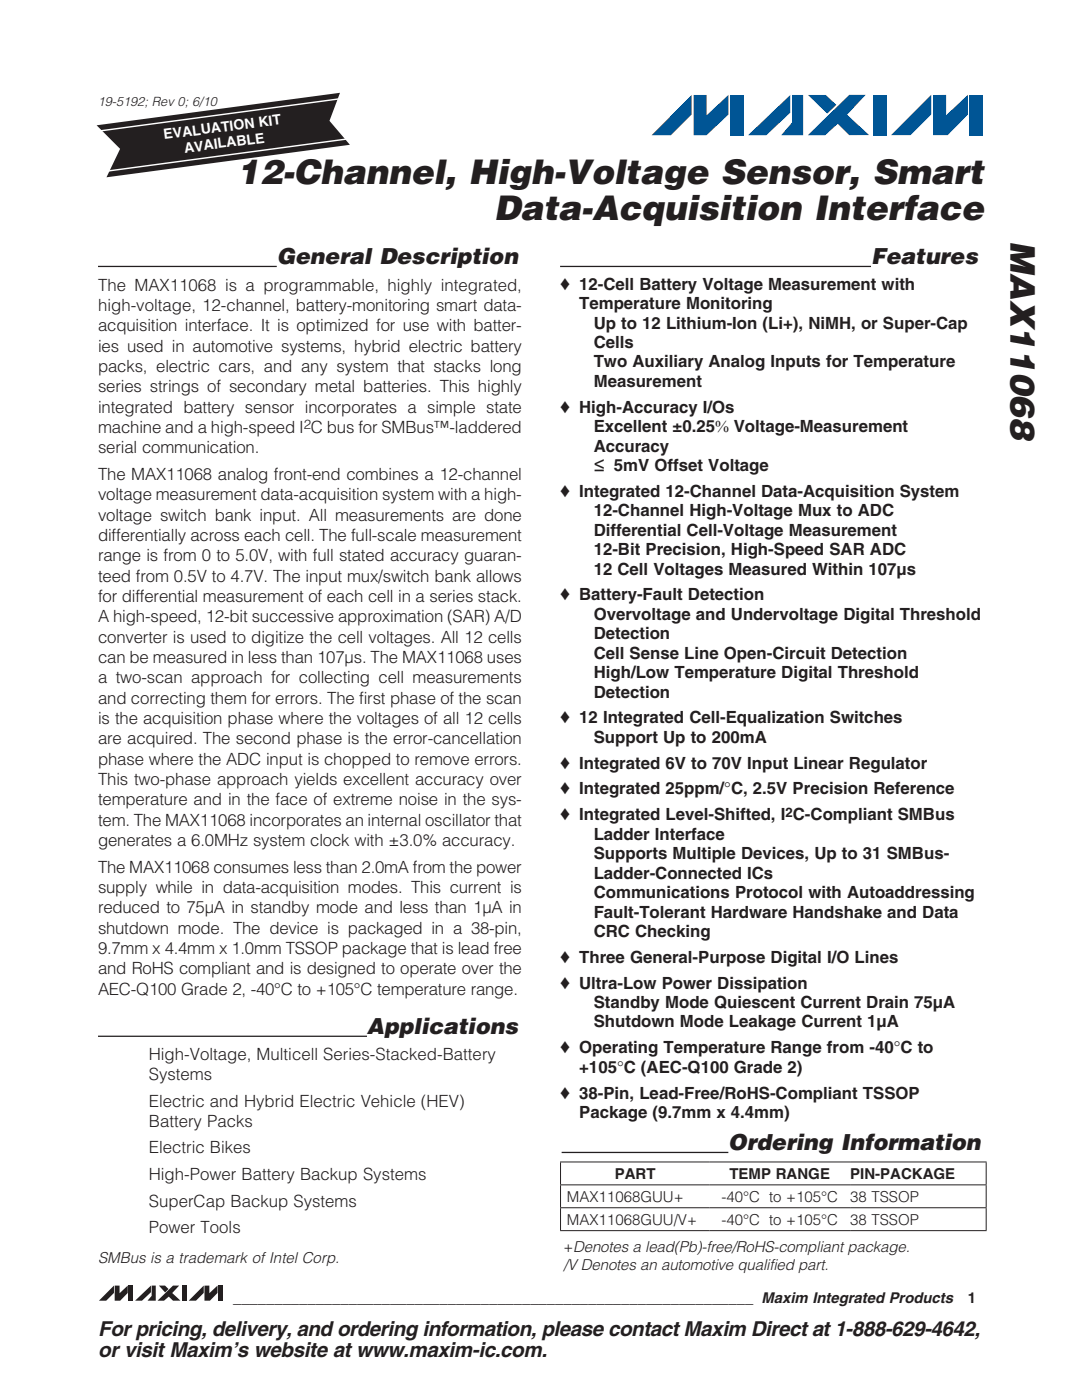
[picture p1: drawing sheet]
<svg xmlns="http://www.w3.org/2000/svg" width="216mm" height="279mm" viewBox="0 0 216 279" stroke-linecap="round" stroke-linejoin="round" font-family="sans-serif">
<defs><g id="words">
<g font-size="6.8" fill="#231f20">
<text x="47.3" y="36.8">12-Channel, High-Voltage Sensor, Smart</text>
<text x="98.6" y="44">Data-Acquisition Interface</text>
<text x="201.7" y="48.2" transform="rotate(90 201.7 48.2)">MAX11068</text>
</g>
<g font-size="4.4" fill="#231f20">
<text x="55.2" y="52.7">General Description</text>
<text x="173.8" y="52.7">Features</text>
<text x="73.2" y="206.3">Applications</text>
<text x="145.3" y="229.5">Ordering Information</text>
</g>
<g font-size="4.1" fill="#231f20">
<text x="19.6" y="266.6">For pricing, delivery, and ordering information, please contact Maxim Direct at 1-888-629-4642,</text>
<text x="19.6" y="270.8">or visit Maxim’s website at www.maxim-ic.com.</text>
</g>
<g font-size="3.4" fill="#231f20">
<text x="19.6" y="58">The MAX11068 is a programmable, highly integrated,</text>
<text x="111.8" y="57.8">S 12-Cell Battery Voltage Measurement with</text>
<text x="19.6" y="62">high-voltage, 12-channel, battery-monitoring smart data-</text>
<text x="115.6" y="61.7">Temperature Monitoring</text>
<text x="118.5" y="65.6">Up to 12 Lithium-Ion (Li+), NiMH, or Super-Cap</text>
<text x="19.6" y="66.1">acquisition interface. It is optimized for use with batter-</text>
<text x="19.6" y="70.2">ies used in automotive systems, hybrid electric battery</text>
<text x="118.5" y="69.4">Cells</text>
<text x="19.6" y="74.2">packs, electric cars, and any system that stacks long</text>
<text x="118.5" y="73.3">Two Auxiliary Analog Inputs for Temperature</text>
<text x="118.5" y="77.2">Measurement</text>
<text x="19.6" y="78.3">series strings of secondary metal batteries. This highly</text>
<text x="19.6" y="82.3">integrated battery sensor incorporates a simple state</text>
<text x="111.8" y="82.4">S High-Accuracy I/Os</text>
<text x="19.6" y="86.4">machine and a high-speed I C bus for SMBusK-laddered</text>
<text x="118.5" y="86.2">Excellent ±0.25% Voltage-Measurement</text>
<text x="19.6" y="90.4">serial communication.</text>
<text x="19.6" y="95.8">The MAX11068 analog front-end combines a 12-channel</text>
<text x="118.5" y="90.1">Accuracy</text>
<text x="118.5" y="94">≤ 5mV Offset Voltage</text>
<text x="19.6" y="99.8">voltage measurement data-acquisition system with a high-</text>
<text x="111.8" y="99.1">S Integrated 12-Channel Data-Acquisition System</text>
<text x="19.6" y="103.9">voltage switch bank input. All measurements are done</text>
<text x="19.6" y="107.9">differentially across each cell. The full-scale measurement</text>
<text x="118.5" y="103">12-Channel High-Voltage Mux to ADC</text>
<text x="118.5" y="106.9">Differential Cell-Voltage Measurement</text>
<text x="19.6" y="112">range is from 0 to 5.0V, with full stated accuracy guaran-</text>
<text x="118.5" y="110.8">12-Bit Precision, High-Speed SAR ADC</text>
<text x="19.6" y="116.1">teed from 0.5V to 4.7V. The input mux/switch bank allows</text>
<text x="111.8" y="119.8">S Battery-Fault Detection</text>
<text x="118.5" y="114.7">12 Cell Voltages Measured Within 107µs</text>
<text x="19.6" y="120.1">for differential measurement of each cell in a series stack.</text>
<text x="19.6" y="124.2">A high-speed, 12-bit successive approximation (SAR) A/D</text>
<text x="118.5" y="123.7">Overvoltage and Undervoltage Digital Threshold</text>
<text x="19.6" y="128.2">converter is used to digitize the cell voltages. All 12 cells</text>
<text x="118.5" y="127.6">Detection</text>
<text x="118.5" y="131.5">Cell Sense Line Open-Circuit Detection</text>
<text x="19.6" y="132.3">can be measured in less than 107Fs. The MAX11068 uses</text>
<text x="19.6" y="136.3">a two-scan approach for collecting cell measurements</text>
<text x="118.5" y="135.3">High/Low Temperature Digital Threshold</text>
<text x="19.6" y="140.4">and correcting them for errors. The first phase of the scan</text>
<text x="118.5" y="139.2">Detection</text>
<text x="19.6" y="144.5">is the acquisition phase where the voltages of all 12 cells</text>
<text x="19.6" y="148.5">are acquired. The second phase is the error-cancellation</text>
<text x="111.8" y="144.4">S 12 Integrated Cell-Equalization Switches</text>
<text x="118.5" y="148.3">Support Up to 200mA</text>
<text x="19.6" y="152.6">phase where the ADC input is chopped to remove errors.</text>
<text x="111.8" y="153.4">S Integrated 6V to 70V Input Linear Regulator</text>
<text x="19.6" y="156.6">This two-phase approach yields excellent accuracy over</text>
<text x="19.6" y="160.7">temperature and in the face of extreme noise in the sys-</text>
<text x="111.8" y="158.6">S Integrated 25ppm/NC, 2.5V Precision Reference</text>
<text x="19.6" y="164.8">tem. The MAX11068 incorporates an internal oscillator that</text>
<text x="111.8" y="163.7">S Integrated Level-Shifted, I C-Compliant SMBus</text>
<text x="118.5" y="167.6">Ladder Interface</text>
<text x="19.6" y="168.8">generates a 6.0MHz system clock with Q3.0% accuracy.</text>
<text x="118.5" y="171.5">Supports Multiple Devices, Up to 31 SMBus-</text>
<text x="19.6" y="174.1">The MAX11068 consumes less than 2.0mA from the power</text>
<text x="19.6" y="178.2">supply while in data-acquisition modes. This current is</text>
<text x="118.5" y="175.3">Ladder-Connected ICs</text>
<text x="118.5" y="179.2">Communications Protocol with Autoaddressing</text>
<text x="19.6" y="182.3">reduced to 75FA in standby mode and less than 1FA in</text>
<text x="118.5" y="183.1">Fault-Tolerant Hardware Handshake and Data</text>
<text x="19.6" y="186.3">shutdown mode. The device is packaged in a 38-pin,</text>
<text x="19.6" y="190.4">9.7mm x 4.4mm x 1.0mm TSSOP package that is lead free</text>
<text x="118.5" y="187">CRC Checking</text>
<text x="19.6" y="194.4">and RoHS compliant and is designed to operate over the</text>
<text x="111.8" y="197.3">S Ultra-Low Power Dissipation</text>
<text x="111.8" y="192.1">S Three General-Purpose Digital I/O Lines</text>
<text x="19.6" y="198.5">AEC-Q100 Grade 2, -40NC to +105NC temperature range.</text>
<text x="118.5" y="201.2">Standby Mode Quiescent Current Drain 75µA</text>
<text x="118.5" y="205.1">Shutdown Mode Leakage Current 1µA</text>
<text x="29.7" y="211.6">High-Voltage, Multicell Series-Stacked-Battery</text>
<text x="29.7" y="215.6">Systems</text>
<text x="111.8" y="210.2">S Operating Temperature Range from -40NC to</text>
<text x="115.6" y="214.1">+105NC (AEC-Q100 Grade 2)</text>
<text x="29.7" y="220.9">Electric and Hybrid Electric Vehicle (HEV)</text>
<text x="111.8" y="219.2">S 38-Pin, Lead-Free/RoHS-Compliant TSSOP</text>
<text x="29.7" y="224.9">Battery Packs</text>
<text x="115.6" y="223.2">Package (9.7mm x 4.4mm)</text>
<text x="29.7" y="230.2">Electric Bikes</text>
<text x="29.7" y="235.5">High-Power Battery Backup Systems</text>
<text x="29.7" y="240.8">SuperCap Backup Systems</text>
<text x="29.7" y="246.1">Power Tools</text>
</g>
<g font-size="3" fill="#231f20">
<text x="113.1" y="239.8">MAX11068GUU+</text>
<text x="122.7" y="235.3">PART</text>
<text x="143.9" y="239.9">-40NC to +105NC</text>
<text x="145.5" y="235.3">TEMP RANGE</text>
<text x="169.6" y="235.3">PIN-PACKAGE</text>
<text x="169.6" y="239.8">38 TSSOP</text>
<text x="113.1" y="244.4">MAX11068GUU/V+</text>
<text x="143.9" y="244.4">-40NC to +105NC</text>
<text x="169.6" y="244.4">38 TSSOP</text>
<text x="112.4" y="249.8">+Denotes a lead(Pb)-free/RoHS-compliant package.</text>
<text x="19.6" y="252">SMBus is a trademark of Intel Corp.</text>
<text x="112.4" y="253.4">/V Denotes an automotive qualified part.</text>
<text x="46.5" y="260.1">_______________________________________________________________ Maxim Integrated Products</text>
<text x="193.1" y="260.1">1</text>
</g>
<g font-size="2.8" fill="#fff">
<text x="32.7" y="27.8" transform="rotate(-7 32.7 27.8)">EVALUATION KIT</text>
<text x="36.9" y="30.5" transform="rotate(-7 36.9 30.5)">AVAILABLE</text>
</g>
<g font-size="2.6" fill="#231f20">
<text x="60.6" y="85.7">2</text>
<text x="156.7" y="163">2</text>
</g>
<text font-size="2.5" fill="#231f20" x="19.5" y="21.2">19-5192; Rev 0; 6/10</text>
</g></defs>
<g fill="#231f20">
<path d="M27 259.6l3.1-3v1.3l-1.8 1.7z"/>
<path d="M30.3 256.6h.8v3h-1.7l.9-1z"/>
<path d="M31.7 256.6h1.2l.7 .7-.7 .6z"/>
<path d="M31.4 259.6l3.1-3h1.3l-1.4 1.5 1.6 1.5h-1.5l-.8-.8-1 .8z"/>
<path d="M22.7 256.6v1.4l-1.5 1.6h-1.5z"/>
<path d="M22.9 256.6h1v1.5l1.6-1.5v1.4l-1.5 1.6h-1.1z"/>
<path d="M25.6 256.6h1v3h-1z"/>
<path d="M36.3 256.6h1v3h-1z"/>
<path d="M40.7 256.6v1.4l-1.6 1.6h-1.4z"/>
<path d="M40.8 256.6h1v1.5l1.6-1.5v1.4l-1.5 1.6h-1.1z"/>
<path d="M43.6 256.6h.9v3h-.9z"/>
</g>
<g fill="#005595">
<path d="M149.3 27l8.4-8v3.5l-4.8 4.5z"/>
<path d="M158.1 19h2.2v8h-4.4l2.2-2.6z"/>
<path d="M161.2 19h3.6l2.1 1.9-1.8 1.8z"/>
<path d="M161.2 27l8.3-8.1h3.2l-3.7 4 4.4 4.1h-4l-2.2-2.3-2.5 2.3z"/>
<path d="M138 19v3.9l-4.1 4.1h-3.9z"/>
<path d="M138.4 19h2.6v4l4.4-4.1v4l-4.4 4.1h-2.6z"/>
<path d="M145.7 19h2.7v8h-2.7z"/>
<path d="M174.3 19h2.6v8h-2.6z"/>
<path d="M185.8 18.9v3.9l-4.1 4.2h-3.9z"/>
<path d="M186.2 19l2.6-.1v4.1l4.3-4.1v3.9l-4 4.2h-2.9z"/>
<path d="M193.5 18.9h2.6v8.1h-2.6z"/>
</g>
<path d="M19.6 53.2h35.6M111.8 53.2h62M19.6 206.8h53.6M112.1 230h33.2" fill="none" stroke="#231f20" stroke-width=".26"/>
<path d="M19.3 25l48.5-6.5-2.1 5.6 4.1 4.8-48.5 6.5 2.7-5.7z" fill="#231f20"/>
<path d="M68 19.7l-48.2 6.4M69.8 27.7l-49 6.5" fill="none" stroke="#fff" stroke-width=".28"/>
<path d="M111.8 236.5h29.7v4.5h-29.7zM141.5 236.5h28.1v4.5h-28.1zM169.6 236.5h27.2v4.5h-27.2zM111.8 241h29.7v4.6h-29.7zM141.5 241h28.1v4.6h-28.1zM169.6 241h27.2v4.6h-27.2z" fill="#fff"/>
<path d="M111.8 231.9h85.1M111.8 236.5h85.1M111.8 232v4.4M111.8 236.6v4.3M196.8 232v4.4M196.8 236.6v4.3M111.8 241h85.1M111.8 245.6h85.1M111.8 241.1v4.4M196.8 241.1v4.4" fill="none" stroke="#231f20" stroke-width=".2"/>
<use href="#words"/>
</svg>
